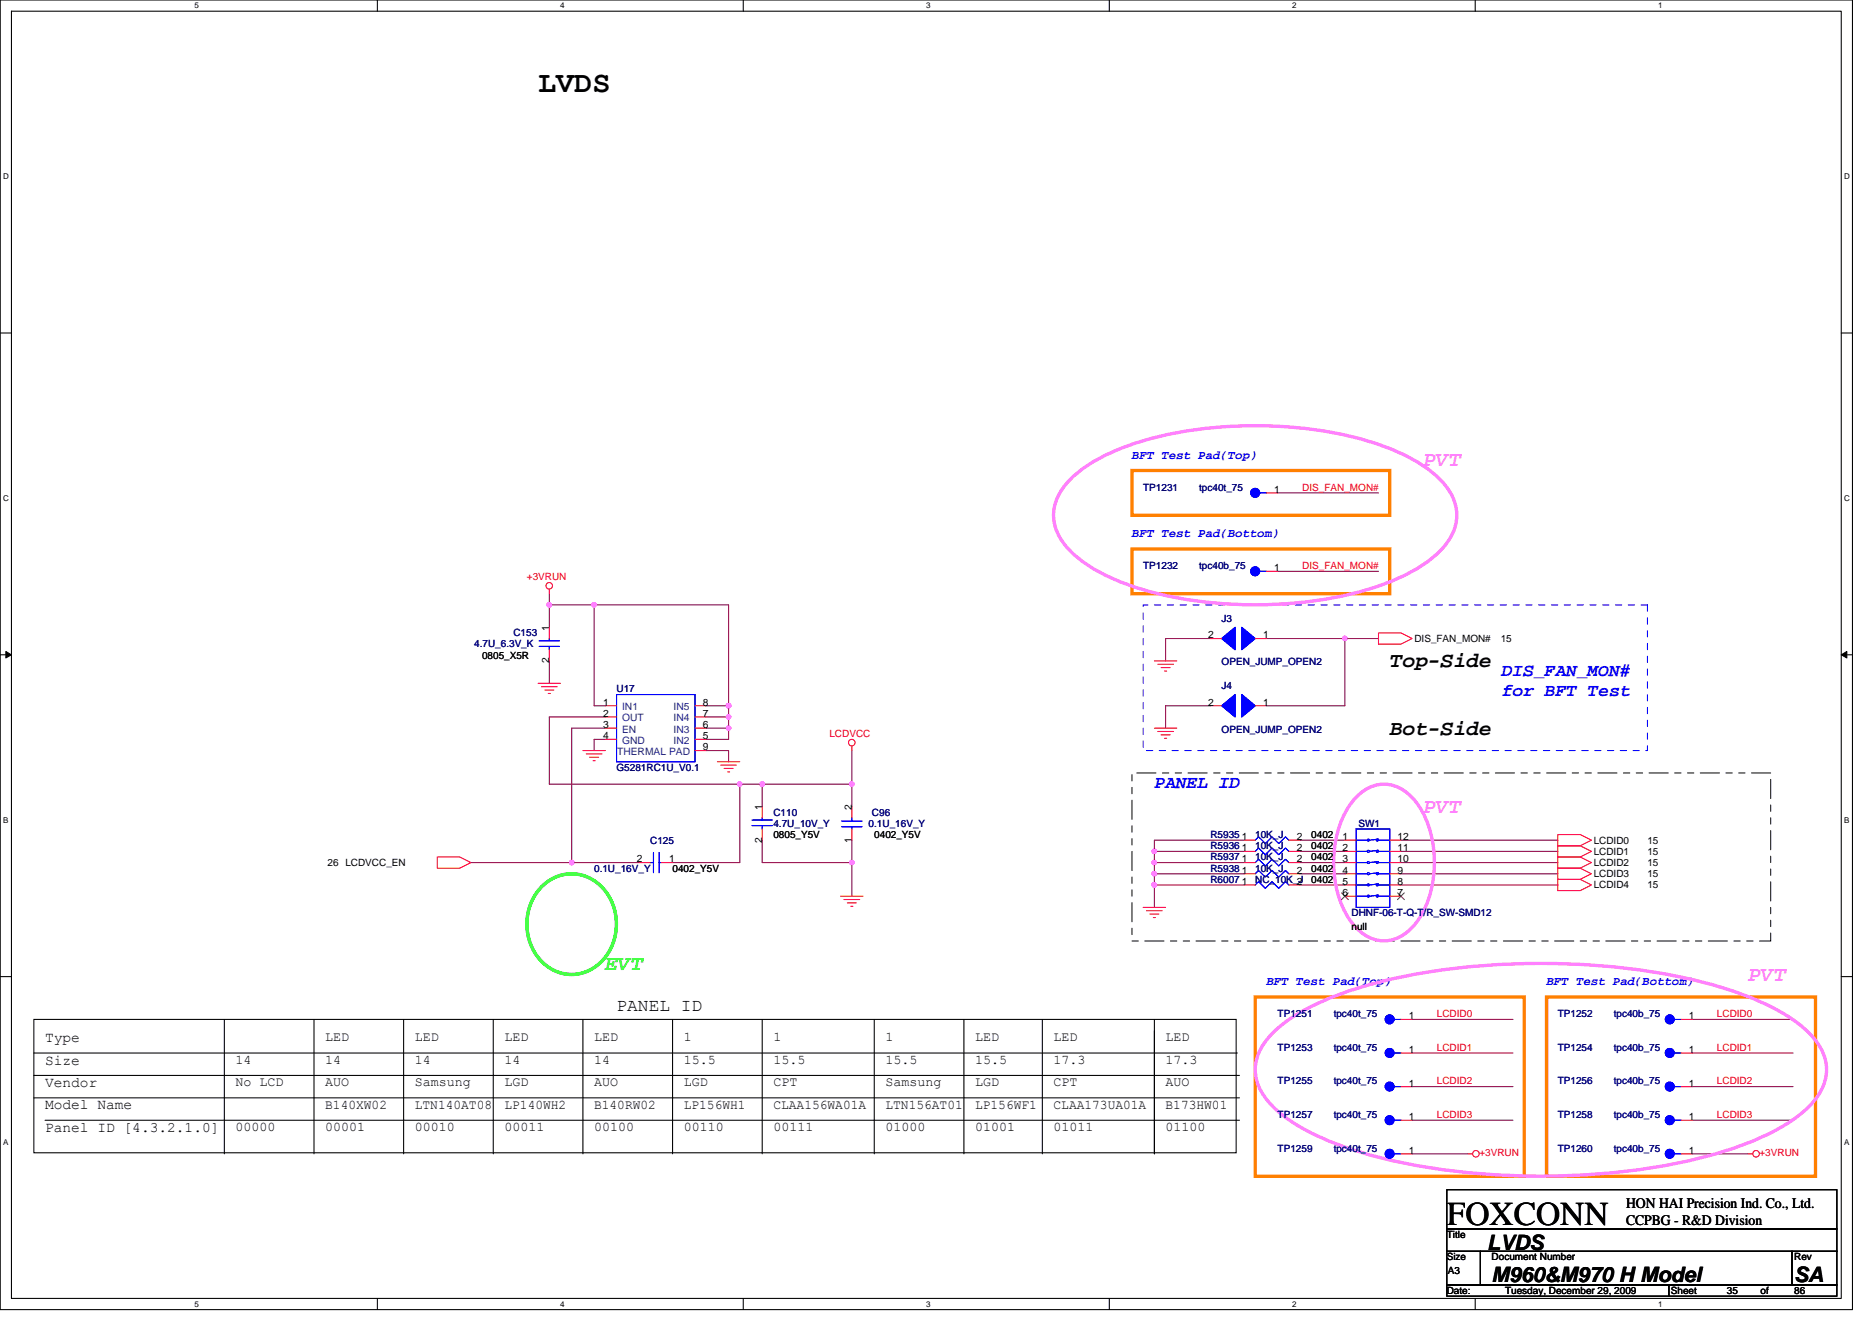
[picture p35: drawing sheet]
<svg xmlns="http://www.w3.org/2000/svg" width="297mm" height="210mm" viewBox="0 0 297 210" stroke-linecap="round" stroke-linejoin="round" font-family="sans-serif">
<defs><g id="words">
<text font-size="5.3" x="229.6" y="194.5">FOXCONN</text>
<text font-size="4.8" x="85.4" y="14.7">LVDS</text>
<g font-size="3.4" fill="#ff80ff">
<text x="225.8" y="73.9">PVT</text>
<text x="225.8" y="129.1">PVT</text>
<text x="277.4" y="155.7">PVT</text>
</g>
<g font-size="3.4">
<text x="220.5" y="105.9">Top-Side</text>
<text x="220.5" y="116.6">Bot-Side</text>
<text x="236" y="198.3">LVDS</text>
<text x="236.7" y="203.5">M960&amp;M970 H Model</text>
<text x="284.7" y="203.5">SA</text>
</g>
<text font-size="3.4" fill="#0f0" x="96.1" y="153.9">EVT</text>
<g font-size="2.8" fill="#00f">
<text x="238.3" y="107.3">DIS_FAN_MON#</text>
<text x="238.3" y="110.5">for BFT Test</text>
<text x="183.2" y="125.1">PANEL ID</text>
</g>
<text font-size="2.8" x="97.8" y="160.5">PANEL ID</text>
<g font-size="2.3">
<text x="7.2" y="165.4">Type</text>
<text x="7.2" y="172.5">Vendor</text>
<text x="7.2" y="169">Size</text>
<text x="7.2" y="176.1">Model Name</text>
<text x="7.2" y="179.6">Panel ID [4.3.2.1.0]</text>
<text x="258" y="191.8">HON HAI Precision Ind. Co., Ltd.</text>
<text x="258" y="194.5">CCPBG - R&amp;D Division</text>
</g>
<g font-size="2.1">
<text x="51.6" y="165.3">LED</text>
<text x="65.8" y="165.3">LED</text>
<text x="80" y="165.3">LED</text>
<text x="94.3" y="165.3">LED</text>
<text x="108.5" y="165.3">1</text>
<text x="122.7" y="165.3">1</text>
<text x="140.5" y="165.3">1</text>
<text x="154.7" y="165.3">LED</text>
<text x="167.2" y="165.3">LED</text>
<text x="184.9" y="165.3">LED</text>
<text x="37.4" y="172.4">No LCD</text>
<text x="37.4" y="168.8">14</text>
<text x="51.6" y="172.4">AUO</text>
<text x="51.6" y="168.8">14</text>
<text x="65.8" y="172.4">Samsung</text>
<text x="65.8" y="168.8">14</text>
<text x="80" y="172.4">LGD</text>
<text x="80" y="168.8">14</text>
<text x="94.3" y="172.4">AUO</text>
<text x="94.3" y="168.8">14</text>
<text x="108.5" y="172.4">LGD</text>
<text x="108.5" y="168.8">15.5</text>
<text x="122.7" y="172.4">CPT</text>
<text x="122.7" y="168.8">15.5</text>
<text x="140.5" y="172.4">Samsung</text>
<text x="140.5" y="168.8">15.5</text>
<text x="154.7" y="168.8">15.5</text>
<text x="154.7" y="172.4">LGD</text>
<text x="167.2" y="168.8">17.3</text>
<text x="167.2" y="172.4">CPT</text>
<text x="185" y="172.4">AUO</text>
<text x="185" y="168.8">17.3</text>
<text x="37.4" y="179.5">00000</text>
<text x="51.6" y="175.9">B140XW02</text>
<text x="51.6" y="179.5">00001</text>
<text x="65.8" y="175.9">LTN140AT08</text>
<text x="65.8" y="179.5">00010</text>
<text x="80" y="179.5">00011</text>
<text x="80" y="175.9">LP140WH2</text>
<text x="94.3" y="175.9">B140RW02</text>
<text x="94.3" y="179.5">00100</text>
<text x="108.5" y="179.5">00110</text>
<text x="108.5" y="175.9">LP156WH1</text>
<text x="122.7" y="179.5">00111</text>
<text x="122.7" y="175.9">CLAA156WA01A</text>
<text x="140.5" y="175.9">LTN156AT01</text>
<text x="140.5" y="179.5">01000</text>
<text x="154.7" y="179.5">01001</text>
<text x="154.7" y="175.9">LP156WF1</text>
<text x="167.2" y="179.5">01011</text>
<text x="167.2" y="175.9">CLAA173UA01A</text>
<text x="184.9" y="175.9">B173HW01</text>
<text x="185" y="179.5">01100</text>
</g>
<g font-size="1.9" fill="#00f">
<text x="179.6" y="72.8">BFT Test Pad(Top)</text>
<text x="179.6" y="85.2">BFT Test Pad(Bottom)</text>
<text x="201" y="156.3">BFT Test Pad(Top)</text>
<text x="245.4" y="156.3">BFT Test Pad(Bottom)</text>
</g>
<g font-size="1.6" fill="#000080">
<text x="181.4" y="77.9">TP1231</text>
<text x="190.3" y="77.9">tpc40t_75</text>
<text x="181.4" y="90.3">TP1232</text>
<text x="190.3" y="90.3">tpc40b_75</text>
<text x="81.5" y="101">C153</text>
<text x="193.8" y="98.7">J3</text>
<text x="75.2" y="102.8">4.7U_6.3V_K</text>
<text x="193.8" y="105.6">OPEN_JUMP_OPEN2</text>
<text x="97.8" y="109.9">U17</text>
<text x="193.8" y="109.3">J4</text>
<text x="193.8" y="116.3">OPEN_JUMP_OPEN2</text>
<text x="97.8" y="122.3">G5281RC1U_V0.1</text>
<text x="122.7" y="129.4">C110</text>
<text x="122.7" y="131.2">4.7U_10V_Y</text>
<text x="137.8" y="131.2">0.1U_16V_Y</text>
<text x="138.4" y="129.4">C96</text>
<text x="215.5" y="131.2">SW1</text>
<text x="103.2" y="133.9">C125</text>
<text x="192.1" y="136.5">R5937</text>
<text x="192.1" y="133">R5935</text>
<text x="192.1" y="134.8">R5936</text>
<text x="199.2" y="136.5">10K_J</text>
<text x="199.2" y="133">10K_J</text>
<text x="199.2" y="134.8">10K_J</text>
<text x="94.3" y="138.3">0.1U_16V_Y</text>
<text x="192.1" y="138.3">R5938</text>
<text x="192.1" y="140.1">R6007</text>
<text x="199.2" y="138.3">10K_J</text>
<text x="199.2" y="140.1">NC_10K_J</text>
<text x="214.5" y="145.4">DHNF-06-T-Q-T/R_SW-SMD12</text>
<text x="202.7" y="161.4">TP1251</text>
<text x="211.6" y="161.4">tpc40t_75</text>
<text x="247.2" y="161.4">TP1252</text>
<text x="256.1" y="161.4">tpc40b_75</text>
<text x="202.7" y="166.8">TP1253</text>
<text x="211.6" y="166.8">tpc40t_75</text>
<text x="247.2" y="166.8">TP1254</text>
<text x="256.1" y="166.8">tpc40b_75</text>
<text x="202.7" y="172.1">TP1255</text>
<text x="211.6" y="172.1">tpc40t_75</text>
<text x="247.2" y="172.1">TP1256</text>
<text x="256.1" y="172.1">tpc40b_75</text>
<text x="202.7" y="177.4">TP1257</text>
<text x="211.6" y="177.4">tpc40t_75</text>
<text x="247.2" y="177.4">TP1258</text>
<text x="256.1" y="177.4">tpc40b_75</text>
<text x="202.7" y="182.8">TP1259</text>
<text x="211.6" y="182.8">tpc40t_75</text>
<text x="247.2" y="182.8">TP1260</text>
<text x="256.1" y="182.8">tpc40b_75</text>
</g>
<g font-size="1.6" fill="#f00">
<text x="206.6" y="77.9">DIS_FAN_MON#</text>
<text x="83.6" y="92.1">+3VRUN</text>
<text x="206.6" y="90.3">DIS_FAN_MON#</text>
<text x="131.6" y="117">LCDVCC</text>
<text x="228" y="161.4">LCDID0</text>
<text x="272.4" y="161.4">LCDID0</text>
<text x="228" y="166.8">LCDID1</text>
<text x="272.4" y="166.8">LCDID1</text>
<text x="228" y="172.1">LCDID2</text>
<text x="272.4" y="172.1">LCDID2</text>
<text x="228" y="177.4">LCDID3</text>
<text x="272.4" y="177.4">LCDID3</text>
<text x="234.7" y="183.5">+3VRUN</text>
<text x="279.2" y="183.5">+3VRUN</text>
</g>
<g font-size="1.6">
<text x="202.2" y="78.2">1</text>
<text x="202.2" y="90.7">1</text>
<text x="87.1" y="100.1" transform="rotate(-90 87.1 100.1)">1</text>
<text x="191.7" y="101.3">2</text>
<text x="200.4" y="101.3">1</text>
<text x="224.4" y="101.9">DIS_FAN_MON#</text>
<text x="238.1" y="101.9">15</text>
<text x="76.5" y="104.5">0805_X5R</text>
<text x="87.1" y="105.3" transform="rotate(-90 87.1 105.3)">2</text>
<text x="95.7" y="112">1</text>
<text x="95.7" y="113.8">2</text>
<text x="111.5" y="113.8">7</text>
<text x="111.5" y="112">8</text>
<text x="191.7" y="112">2</text>
<text x="200.4" y="112">1</text>
<text x="95.7" y="115.5">3</text>
<text x="95.7" y="117.3">4</text>
<text x="111.5" y="119.1">9</text>
<text x="111.5" y="117.3">5</text>
<text x="111.5" y="115.5">6</text>
<text x="120.9" y="128.5" transform="rotate(-90 120.9 128.5)">1</text>
<text x="135.1" y="128.5" transform="rotate(-90 135.1 128.5)">2</text>
<text x="52" y="137.4">26 LCDVCC_EN</text>
<text x="101" y="136.9">2</text>
<text x="106.2" y="136.9">1</text>
<text x="120.9" y="133.7" transform="rotate(-90 120.9 133.7)">2</text>
<text x="122.7" y="133">0805_Y5V</text>
<text x="135.1" y="133.7" transform="rotate(-90 135.1 133.7)">1</text>
<text x="138.7" y="133">0402_Y5V</text>
<text x="197" y="136.9">1</text>
<text x="197" y="133.3">1</text>
<text x="197" y="135.1">1</text>
<text x="205.8" y="136.9">2</text>
<text x="205.8" y="133.3">2</text>
<text x="205.8" y="135.1">2</text>
<text x="208.1" y="136.5">0402</text>
<text x="208.1" y="133">0402</text>
<text x="208.1" y="134.8">0402</text>
<text x="213" y="133.3">1</text>
<text x="213" y="135.1">2</text>
<text x="213" y="136.9">3</text>
<text x="221.8" y="136.9">10</text>
<text x="221.8" y="135.1">11</text>
<text x="221.8" y="133.3">12</text>
<text x="252.9" y="133.9">LCDID0</text>
<text x="252.9" y="135.7">LCDID1</text>
<text x="252.9" y="137.4">LCDID2</text>
<text x="261.4" y="133.9">15</text>
<text x="261.4" y="135.7">15</text>
<text x="261.4" y="137.4">15</text>
<text x="106.7" y="138.3">0402_Y5V</text>
<text x="197" y="138.7">1</text>
<text x="197" y="140.4">1</text>
<text x="205.8" y="138.7">2</text>
<text x="205.8" y="140.4">2</text>
<text x="208.1" y="138.3">0402</text>
<text x="208.1" y="140.1">0402</text>
<text x="213" y="138.7">4</text>
<text x="213" y="140.4">5</text>
<text x="213" y="142.2">6</text>
<text x="221.8" y="142.2">7</text>
<text x="221.8" y="140.4">8</text>
<text x="221.8" y="138.7">9</text>
<text x="252.9" y="139.2">LCDID3</text>
<text x="252.9" y="141">LCDID4</text>
<text x="261.4" y="139.2">15</text>
<text x="261.4" y="141">15</text>
<text x="214.5" y="147.6">null</text>
<text x="223.5" y="161.8">1</text>
<text x="268" y="161.8">1</text>
<text x="223.5" y="167.1">1</text>
<text x="268" y="167.1">1</text>
<text x="223.5" y="172.4">1</text>
<text x="268" y="172.4">1</text>
<text x="223.5" y="177.8">1</text>
<text x="268" y="177.8">1</text>
<text x="223.5" y="183.1">1</text>
<text x="268" y="183.1">1</text>
<text x="229.6" y="196.5">Title</text>
<text x="229.6" y="200">Size</text>
<text x="229.8" y="202.2">A3</text>
<text x="236.7" y="200">Document Number</text>
<text x="284.7" y="200">Rev</text>
<text x="229.6" y="205.4">Date:</text>
<text x="238.8" y="205.4">Tuesday, December 29, 2009</text>
<text x="265.1" y="205.4">Sheet</text>
<text x="274" y="205.4">35</text>
<text x="279.4" y="205.4">of</text>
<text x="284.7" y="205.4">86</text>
</g>
<g font-size="1.6" fill="#004080">
<text x="98.7" y="112.7">IN1</text>
<text x="106.9" y="112.7">IN5</text>
<text x="97.9" y="119.8">THERMAL PAD</text>
<text x="98.7" y="114.5">OUT</text>
<text x="98.7" y="116.3">EN</text>
<text x="98.7" y="118.1">GND</text>
<text x="106.9" y="118.1">IN2</text>
<text x="106.9" y="116.3">IN3</text>
<text x="106.9" y="114.5">IN4</text>
</g>
<g font-size="1.3">
<text x="30.8" y="1.3">5</text>
<text x="88.9" y="1.3">4</text>
<text x="147" y="1.3">3</text>
<text x="205" y="1.3">2</text>
<text x="263.1" y="1.3">1</text>
<text x=".5" y="28.4">D</text>
<text x="292.6" y="28.4">D</text>
<text x=".5" y="79.5">C</text>
<text x="292.6" y="79.5">C</text>
<text x=".5" y="130.6">B</text>
<text x="292.6" y="130.6">B</text>
<text x=".5" y="181.7">A</text>
<text x="292.6" y="181.7">A</text>
<text x="30.8" y="207.4">5</text>
<text x="88.9" y="207.4">4</text>
<text x="147" y="207.4">3</text>
<text x="205" y="207.4">2</text>
<text x="263.1" y="207.4">1</text>
</g>
</g></defs>
<path d="M0 0h293.9v207.9h-293.9zM1.8 1.8h290.4v204.3h-290.4z" fill="none" stroke="#000" stroke-width=".17"/>
<g fill="#fff">
<path d="M30.8 .2h.7v1.4h-.7z"/>
<path d="M30.8 206.3h.7v1.4h-.7z"/>
</g>
<path d="M59.9 0v1.8M59.9 206.1v1.8" fill="none" stroke="#000" stroke-width=".17"/>
<g fill="#fff">
<path d="M88.9 .2h.7v1.4h-.7z"/>
<path d="M88.9 206.3h.7v1.4h-.7z"/>
</g>
<path d="M117.9 0v1.8M117.9 206.1v1.8" fill="none" stroke="#000" stroke-width=".17"/>
<g fill="#fff">
<path d="M147 .2h.7v1.4h-.7z"/>
<path d="M147 206.3h.7v1.4h-.7z"/>
</g>
<path d="M176 0v1.8M176 206.1v1.8" fill="none" stroke="#000" stroke-width=".17"/>
<g fill="#fff">
<path d="M205 .2h.7v1.4h-.7z"/>
<path d="M205 206.3h.7v1.4h-.7z"/>
</g>
<path d="M234.1 0v1.8M234.1 206.1v1.8" fill="none" stroke="#000" stroke-width=".17"/>
<g fill="#fff">
<path d="M263.1 .2h.7v1.4h-.7z"/>
<path d="M263.1 206.3h.7v1.4h-.7z"/>
<path d="M.5 27.3h.9v1.4h-.9z"/>
<path d="M292.6 27.3h.9v1.4h-.9z"/>
<path d="M.5 78.4h.9v1.4h-.9z"/>
<path d="M292.6 78.4h.9v1.4h-.9z"/>
</g>
<path d="M0 52.9h1.8M292.2 52.9h1.7" fill="none" stroke="#000" stroke-width=".17"/>
<g fill="#fff">
<path d="M.5 129.5h.8v1.4h-.8z"/>
<path d="M292.6 129.5h.9v1.4h-.9z"/>
</g>
<path d="M0 103.9h1.8M292.2 103.9h1.7" fill="none" stroke="#000" stroke-width=".17"/>
<path d="M.9 103.4l.9 .5-.9 .5zM292.2 103.9l.8-.5v1z" fill="#000" stroke="#000" stroke-width=".16"/>
<g fill="#fff">
<path d="M.5 180.5h.8v1.4h-.8z"/>
<path d="M292.6 180.5h.9v1.4h-.9z"/>
</g>
<g fill="none" stroke="#000" stroke-width=".17">
<path d="M0 155h1.8M292.2 155h1.7M5.4 161.8h190.7v21.2h-190.7zM5.4 174.2h191.3M5.4 170.7h191.3M5.4 167.1h190.9M7.2 177.8h189.5M35.6 161.8v21.3M49.8 161.8v21.3M64 161.8v21.3M78.3 161.8v21.3M92.5 161.8v21.3"/>
<path d="M106.7 161.8v21.3M120.9 161.8v21.3M138.7 161.8v21.3M152.9 161.8v21.3M165.4 161.8v21.3M183.2 161.8v21.3v-19.5M229.6 198.6h5.3v5.3h-5.3zM229.6 188.8h61.9v6.3h-61.9zM229.6 195.1h61.9v3.5h-61.9zM234.9 198.6h49.4v5.3h-49.4zM284.3 198.6h7.2v5.3h-7.2zM229.6 203.9h35.2v1.8h-35.2z"/>
<path d="M264.8 203.9h26.7v1.8h-26.7z"/>
</g>
<g fill="none" stroke="#800040" stroke-width=".17">
<path d="M202.7 78.2h16M87.2 96h7.1M87.2 96v3.6M87.2 94.2v1.8M94.3 96v16h1.8M94.3 96h21.3v16M202.7 90.7h16M87.2 104.9v3.6M96.1 115.6h-5.4v21.3M96.1 117.3h-1.8v1.8M96.1 113.8h-8.9v10.7h30.2M112.1 119.1h3.5v1.8"/>
<path d="M112.1 112h3.5M112.1 115.6h3.5M112.1 113.8h3.5M115.6 115.6v1.7h-3.5M115.6 112v1.8M115.6 113.8v1.8M135.2 119.1v5.4M192.1 101.3h-7.1v3.6M192.1 112h-7.1v3.6M201 101.3h12.4v10.7h-12.4M213.4 101.3h5.3M74.7 136.9h16"/>
<path d="M90.7 136.9h10.7M117.4 124.5h3.5M117.4 124.5v12.4h-10.7M120.9 133.3v3.6h14.3M120.9 124.5v3.5M120.9 124.5h14.3M135.2 133.3v3.6M135.2 136.9v5.3M135.2 124.5v3.5M183.2 135.1v1.8M183.2 138.7v1.8M183.2 135.1h14.2"/>
<path d="M183.2 136.9h14.2M183.2 136.9v1.8h14.2M197.4 133.3h-14.2v1.8M206.3 133.3h7.1M206.3 135.1h7.1M206.3 136.9h7.1M206.3 138.7h7.1M222.3 135.1h24.9M222.3 136.9h24.9M222.3 133.4h24.9M222.3 138.7h24.9M183.2 140.5v3.5"/>
<path d="M183.2 140.5h14.2M206.3 140.5h7.1M222.3 140.5h24.9M224.1 177.8h16M224.1 161.8h16M224.1 167.1h16M224.1 172.5h16M268.5 161.8h16M268.5 167.1h16M268.5 172.5h16M268.5 177.8h16M224.1 183.1h8.9"/>
<path d="M268.5 183.1h8.9"/>
</g>
<g fill="#f0f" stroke="#f0f" stroke-width=".17">
<circle cx="120.9" cy="124.4" r=".35"/>
<circle cx="135.2" cy="124.4" r=".35"/>
<circle cx="90.7" cy="136.9" r=".35"/>
<circle cx="115.6" cy="112" r=".35"/>
<circle cx="94.3" cy="96" r=".35"/>
<circle cx="87.1" cy="96" r=".35"/>
<circle cx="115.6" cy="115.6" r=".35"/>
<circle cx="135.2" cy="136.9" r=".35"/>
<circle cx="117.4" cy="124.4" r=".35"/>
<circle cx="115.6" cy="113.8" r=".35"/>
<circle cx="213.4" cy="101.3" r=".35"/>
<circle cx="183.2" cy="135.1" r=".35"/>
<circle cx="183.2" cy="136.9" r=".35"/>
<circle cx="183.2" cy="140.4" r=".35"/>
<circle cx="183.2" cy="138.7" r=".35"/>
</g>
<g fill="none" stroke="#f00" stroke-width=".17">
<path d="M201 78.2h1.7M87.2 99.6v1.7M87.2 93.5v.7M201 90.7h1.7M85.4 108.5h3.5M85.9 109h2.5M86.4 109.5h1.5M87 110.1h.3M87.2 103.1v1.8M92.5 119.1h3.6M93 119.7h2.5M96.1 112h1.7"/>
<path d="M96.1 113.8h1.7M96.1 115.6h1.7M96.1 117.3h1.7M110.3 112h1.8M110.3 113.8h1.8M110.3 115.6h1.8M110.3 117.3h1.8M110.3 119.1h1.8M135.2 118.4v.7M183.2 104.9h3.5M183.2 115.6h3.5M183.7 105.4h2.5"/>
<path d="M183.7 116.1h2.5M184.2 106h1.5M184.2 116.6h1.5M184.8 106.5h.3M184.8 117.2h.3M192.1 112h1.7M192.1 101.3h1.7M199.2 112h1.8M199.2 101.3h1.8M218.7 100.5h3.6l1.8 .8-1.8 .9h-3.6zM69.4 136h3.5l1.8 .9-1.8 .9h-3.5zM93.6 120.2h1.4"/>
<path d="M94.1 120.7h.3M101.4 136.9h1.8M104.9 136.9h1.8M113.8 120.9h3.6M114.4 121.4h2.5M114.9 122h1.4M115.4 122.5h.4M120.9 128v1.8M120.9 131.6v1.7M135.2 128v1.8M135.2 131.6v1.7M197.4 136.9h1.8"/>
<path d="M197.4 138.7h1.8M197.4 133.3h1.8M197.4 135.1h1.8M204.5 136.9h1.8M204.5 138.7h1.8M204.5 133.3h1.8M204.5 135.1h1.8M213.4 136.9h1.8M213.4 138.7h1.8M213.4 133.3h1.8M213.4 135.1h1.8M220.5 136.9h1.8"/>
<path d="M220.5 138.7h1.8M220.5 133.3h1.8M220.5 135.1h1.8M247.2 132.5h3.5l1.8 .8-1.8 .9h-3.5zM247.2 134.2h3.5l1.8 .9-1.8 .9h-3.5zM247.2 136h3.5l1.8 .9-1.8 .9h-3.5zM247.2 137.8h3.5l1.8 .9-1.8 .9h-3.5zM247.2 139.6h3.5l1.8 .9-1.8 .9h-3.5zM133.4 142.2h3.5M133.9 142.8h2.5M134.4 143.3h1.5M135 143.8h.3"/>
<path d="M181.4 144h3.6M181.9 144.5h2.5M182.5 145.1h1.4M183 145.6h.3M197.4 140.5h1.8M204.5 140.5h1.8M213.4 140.5h1.8M213.4 142.2h1.8M220.5 140.5h1.8M220.5 142.2h1.8M222.3 172.5h1.8M222.3 177.8h1.8"/>
<path d="M222.3 167.1h1.8M222.3 161.8h1.8M266.7 172.5h1.8M266.7 177.8h1.8M266.7 167.1h1.8M266.7 161.8h1.8M222.3 183.1h1.8M233 183.1h.7M266.7 183.1h1.8M277.4 183.1h.7"/>
<circle cx="87.1" cy="93" r=".52"/>
<circle cx="135.2" cy="117.9" r=".52"/>
<circle cx="234.2" cy="183.1" r=".52"/>
<circle cx="278.6" cy="183.1" r=".52"/>
</g>
<path d="M179.6 122.7h101.4v26.7h-101.4z" fill="none" stroke="#000" stroke-width=".16" stroke-dasharray="3 1 1 1 1 1"/>
<path d="M181.4 96h80v23.1h-80z" fill="none" stroke="#00f" stroke-width=".16" stroke-dasharray="1 1 1 1 1 1 1 1"/>
<path d="M86 140.6a6.6 6.6 0 0 1 10.7 1.7 8.5 8.5 0 0 1-3 11.6 6.7 6.7 0 0 1-9-2.9 8.7 8.7 0 0 1 1.3-10.4z" fill="none" stroke="#0f0" stroke-width=".53"/>
<path d="M179.6 74.7h40.9v7.1h-40.9zM179.6 87.1h40.9v7.1h-40.9zM199.2 158.2h42.6v28.5h-42.6zM245.4 158.2h42.7v28.5h-42.7z" fill="none" stroke="#ff8000" stroke-width=".53"/>
<path d="M169.7 76.2a24.9 24.9 0 0 1 10.6-5.9 66.6 66.6 0 0 1 37.8 0 26.5 26.5 0 0 1 10.5 5.9 7.3 7.3 0 0 1 0 11.1 25 25 0 0 1-10.5 5.9 66.4 66.4 0 0 1-37.8 0 26.4 26.4 0 0 1-10.6-5.9 7.4 7.4 0 0 1 0-11.1zM215 126.7a5.8 5.8 0 0 1 9.2 0 15.6 15.6 0 0 1 3.3 11.7 13.8 13.8 0 0 1-4.1 9.5 5.7 5.7 0 0 1-8.4-.8 15.7 15.7 0 0 1-3.3-11.8 14.9 14.9 0 0 1 3.3-8.6zM201.9 164a27.6 27.6 0 0 1 9.5-5.7 86.9 86.9 0 0 1 26.7-5.2 106 106 0 0 1 35.1 3.6 38.1 38.1 0 0 1 12.8 6.3 9.2 9.2 0 0 1 3.8 6.8 9.2 9.2 0 0 1-3.8 6.8 40.3 40.3 0 0 1-15.2 6.9 111.9 111.9 0 0 1-52.6 0 40.2 40.2 0 0 1-15.2-6.9 9.2 9.2 0 0 1-3.8-6.8 8.1 8.1 0 0 1 2.7-5.8z" fill="none" stroke="#ff80ff" stroke-width=".53"/>
<g fill="#00f" stroke="#00f" stroke-width=".17">
<path d="M197 110.2l2.2 1.8-2.2 1.8z" fill-rule="evenodd"/>
<path d="M193.8 112l2.2-1.8v3.6z" fill-rule="evenodd"/>
<path d="M197 110.2l2.2 1.8-2.2 1.8z" fill-rule="evenodd"/>
<path d="M193.8 112l2.2-1.8v3.6z" fill-rule="evenodd"/>
<path d="M197 99.6l2.2 1.7-2.2 1.8z" fill-rule="evenodd"/>
<path d="M193.8 101.3l2.2-1.7v3.5z" fill-rule="evenodd"/>
<path d="M197 99.6l2.2 1.7-2.2 1.8z" fill-rule="evenodd"/>
<path d="M193.8 101.3l2.2-1.7v3.5z" fill-rule="evenodd"/>
<circle cx="220.5" cy="183.1" r=".71"/>
<circle cx="264.9" cy="172.5" r=".71"/>
<circle cx="199.2" cy="78.2" r=".71"/>
<circle cx="264.9" cy="183.1" r=".71"/>
<circle cx="264.9" cy="177.8" r=".71"/>
<circle cx="220.5" cy="167.1" r=".71"/>
<circle cx="220.5" cy="172.5" r=".71"/>
<circle cx="220.5" cy="177.8" r=".71"/>
<circle cx="264.9" cy="167.1" r=".71"/>
<circle cx="199.2" cy="90.7" r=".71"/>
<circle cx="264.9" cy="161.8" r=".71"/>
<circle cx="220.5" cy="161.8" r=".71"/>
</g>
<g fill="none" stroke="#00f" stroke-width=".17">
<path d="M199.9 78.2h1.1M199.9 90.7h1.1M85.6 102.6h3.2M85.6 101.7h3.2M87.2 101.3v.4M87.2 102.6v.5M97.8 110.2h12.5v10.7h-12.5zM103.2 136.9h.5M103.7 135.3v3.2M104.6 135.3v3.2M104.6 136.9h.3M119.3 131h3.3"/>
<path d="M119.3 130.2h3.3M120.9 129.8v.4M120.9 131v.6M133.6 130.3h3.2M133.6 131.2h3.2M135.2 131.2v.4M135.2 129.8v.5M199.2 136.9l.5-.5 1.1 1 1-1 1.1 1 1.1-1 .5 .5M199.2 138.7l.5-.5 1.1 1 1-1 1.1 1 1.1-1 .5 .5M199.2 133.3l.5-.5 1.1 1.1 1-1.1 1.1 1.1 1.1-1.1 .5 .5M199.2 135.1l.5-.5 1.1 1.1 1-1.1 1.1 1.1 1.1-1.1 .5 .5M215.2 131.6h5.3v12.4h-5.3z"/>
<path d="M215.2 133.3h1.8M215.2 135.1h1.8M215.2 136.9h1.8M215.2 138.7h1.8M217 133.2h.2v.2h-.2zM217 135h.2v.2h-.2zM217 136.8h.2v.2h-.2zM217 138.6h.2v.2h-.2zM218.4 133.2h.3v.2h-.3zM218.4 135h.3v.2h-.3zM218.4 136.8h.3v.2h-.3zM218.4 138.6h.3v.2h-.3z"/>
<path d="M218.7 133.2l-1.4 .2M218.7 135l-1.4 .1M218.7 136.7l-1.4 .2M218.7 138.5l-1.4 .2M218.7 133.3h1.8M218.7 135.1h1.8M218.7 136.9h1.8M218.7 138.7h1.8M199.2 140.5l.5-.6 1.1 1.1 1-1.1 1.1 1.1 1.1-1.1 .5 .6M215.2 140.5h1.8M215.2 142.2h1.8M217 140.3h.2v.3h-.2z"/>
<path d="M217 142.1h.2v.2h-.2zM218.4 140.3h.3v.3h-.3zM218.4 142.1h.3v.2h-.3zM218.7 140.3l-1.4 .2M218.7 142.1l-1.4 .1M218.7 140.5h1.8M218.7 142.2h1.8M221.2 167.1h1.1M221.2 172.5h1.1M221.2 177.8h1.1M221.2 161.8h1.1M265.7 172.5h1"/>
<path d="M265.7 177.8h1M265.7 167.1h1M265.7 161.8h1M221.2 183.1h1.1M265.7 183.1h1"/>
</g>
<path d="M212.9 141.7l1 1.1M213.9 141.7l-1.1 1.1M221.8 141.7l1 1.1M222.8 141.7l-1.1 1.1" fill="none" stroke="#804000" stroke-width=".16"/>
<use href="#words"/>
</svg>
